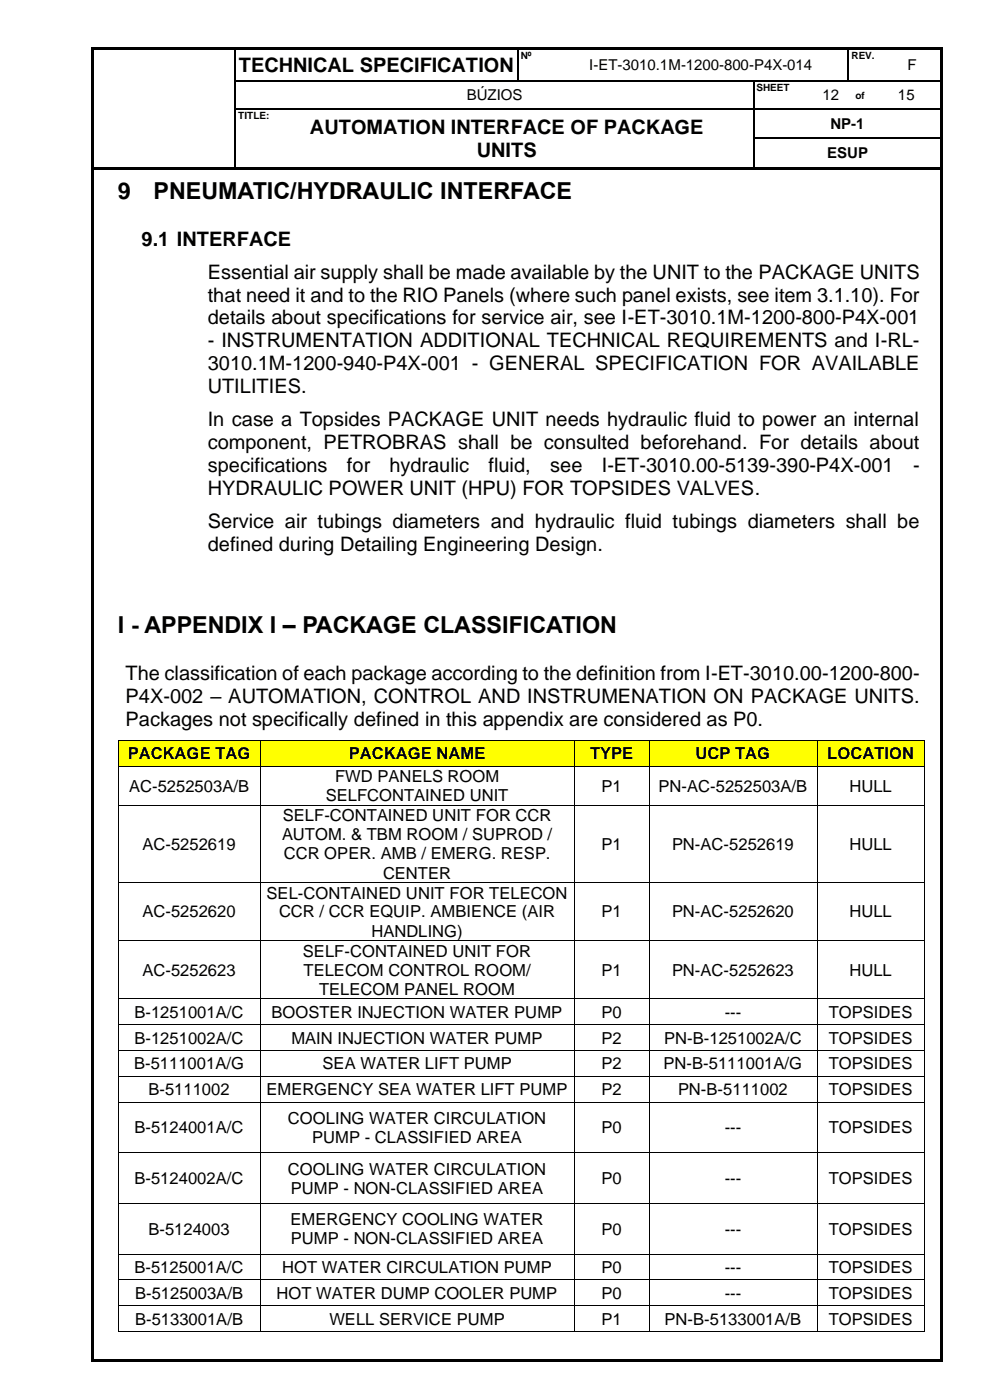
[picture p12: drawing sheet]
<svg xmlns="http://www.w3.org/2000/svg" width="210mm" height="297mm" viewBox="0 0 210 297" stroke-linecap="round" stroke-linejoin="round" font-family="sans-serif">
<defs><g id="words">
<g font-size="5">
<text x="25" y="42.1">9</text>
<text x="32.6" y="42.1">PNEUMATIC/HYDRAULIC INTERFACE</text>
<text x="25" y="134.3">I - APPENDIX I – PACKAGE CLASSIFICATION</text>
</g>
<g font-size="4.2">
<text x="50.6" y="15.3">TECHNICAL SPECIFICATION</text>
<text x="65.8" y="28.5">AUTOMATION INTERFACE OF PACKAGE</text>
<text x="101.2" y="33.3">UNITS</text>
<text x="30" y="52.1">9.1 INTERFACE</text>
<text x="44.1" y="59.1">Essential air supply shall be made available by the UNIT to the PACKAGE UNITS</text>
<text x="44.1" y="64">that need it and to the RIO Panels (where such panel exists, see item 3.1.10). For</text>
<text x="44.1" y="68.8">details about specifications for service air, see I-ET-3010.1M-1200-800-P4X-001</text>
<text x="44.1" y="73.7">- INSTRUMENTATION ADDITIONAL TECHNICAL REQUIREMENTS and I-RL-</text>
<text x="44.1" y="78.6">3010.1M-1200-940-P4X-001 - GENERAL SPECIFICATION FOR AVAILABLE</text>
<text x="44.1" y="83.4">UTILITIES.</text>
<text x="44.1" y="90.4">In case a Topsides PACKAGE UNIT needs hydraulic fluid to power an internal</text>
<text x="44.1" y="95.3">component, PETROBRAS shall be consulted beforehand. For details about</text>
<text x="44.1" y="100.2">specifications</text>
<text x="73.6" y="100.2">for</text>
<text x="82.6" y="100.2">hydraulic</text>
<text x="103.6" y="100.2">fluid,</text>
<text x="116.7" y="100.2">see</text>
<text x="127.6" y="100.2">I-ET-3010.00-5139-390-P4X-001</text>
<text x="193.7" y="100.2">-</text>
<text x="44.1" y="105">HYDRAULIC POWER UNIT (HPU) FOR TOPSIDES VALVES.</text>
<text x="44.1" y="112">Service air tubings diameters and hydraulic fluid tubings diameters shall be</text>
<text x="44.1" y="116.9">defined during Detailing Engineering Design.</text>
<text x="26.6" y="144.2">The classification of each package according to the definition from I-ET-3010.00-1200-800-</text>
<text x="26.6" y="149.1">P4X-002 – AUTOMATION, CONTROL AND INSTRUMENATION ON PACKAGE UNITS.</text>
<text x="26.6" y="154">Packages not specifically defined in this appendix are considered as P0.</text>
</g>
<g font-size="3.5">
<text x="27.1" y="161.1">PACKAGE TAG</text>
<text x="74" y="161.1">PACKAGE NAME</text>
<text x="125.2" y="161.1">TYPE</text>
<text x="147.6" y="161.1">UCP TAG</text>
<text x="175.5" y="161.1">LOCATION</text>
<text x="27.4" y="168">AC-5252503A/B</text>
<text x="71.1" y="165.9">FWD PANELS ROOM</text>
<text x="127.6" y="168">P1</text>
<text x="139.7" y="168">PN-AC-5252503A/B</text>
<text x="180.2" y="168">HULL</text>
<text x="69.1" y="170">SELFCONTAINED UNIT</text>
<text x="59.8" y="178.3">AUTOM. &amp; TBM ROOM / SUPROD /</text>
<text x="60" y="174.2">SELF-CONTAINED UNIT FOR CCR</text>
<text x="30.2" y="180.3">AC-5252619</text>
<text x="60.2" y="182.4">CCR OPER. AMB / EMERG. RESP.</text>
<text x="127.6" y="180.3">P1</text>
<text x="142.6" y="180.3">PN-AC-5252619</text>
<text x="180.2" y="180.3">HULL</text>
<text x="56.6" y="190.7">SEL-CONTAINED UNIT FOR TELECON</text>
<text x="81.3" y="186.4">CENTER</text>
<text x="30.2" y="194.7">AC-5252620</text>
<text x="59.2" y="194.7">CCR / CCR EQUIP. AMBIENCE (AIR</text>
<text x="127.6" y="194.7">P1</text>
<text x="142.6" y="194.7">PN-AC-5252620</text>
<text x="180.2" y="194.7">HULL</text>
<text x="64.3" y="203">SELF-CONTAINED UNIT FOR</text>
<text x="78.8" y="198.7">HANDLING)</text>
<text x="30.2" y="207">AC-5252623</text>
<text x="64.4" y="207">TELECOM CONTROL ROOM/</text>
<text x="127.6" y="207">P1</text>
<text x="142.6" y="207">PN-AC-5252623</text>
<text x="180.2" y="207">HULL</text>
<text x="28.5" y="215.9">B-1251001A/C</text>
<text x="57.6" y="215.9">BOOSTER INJECTION WATER PUMP</text>
<text x="67.7" y="211.1">TELECOM PANEL ROOM</text>
<text x="127.6" y="215.9">P0</text>
<text x="153.7" y="215.9">---</text>
<text x="175.8" y="215.9">TOPSIDES</text>
<text x="28.5" y="221.4">B-1251002A/C</text>
<text x="61.8" y="221.4">MAIN INJECTION WATER PUMP</text>
<text x="127.6" y="221.4">P2</text>
<text x="140.9" y="221.4">PN-B-1251002A/C</text>
<text x="175.8" y="221.4">TOPSIDES</text>
<text x="28.5" y="226.9">B-5111001A/G</text>
<text x="68.4" y="226.9">SEA WATER LIFT PUMP</text>
<text x="127.6" y="226.9">P2</text>
<text x="140.8" y="226.9">PN-B-5111001A/G</text>
<text x="175.8" y="226.9">TOPSIDES</text>
<text x="31.5" y="232.4">B-5111002</text>
<text x="56.5" y="232.4">EMERGENCY SEA WATER LIFT PUMP</text>
<text x="127.6" y="232.4">P2</text>
<text x="143.8" y="232.4">PN-B-5111002</text>
<text x="175.8" y="232.4">TOPSIDES</text>
<text x="61.1" y="238.5">COOLING WATER CIRCULATION</text>
<text x="28.5" y="240.5">B-5124001A/C</text>
<text x="66.2" y="242.5">PUMP - CLASSIFIED AREA</text>
<text x="127.6" y="240.5">P0</text>
<text x="153.7" y="240.5">---</text>
<text x="175.8" y="240.5">TOPSIDES</text>
<text x="28.5" y="251.2">B-5124002A/C</text>
<text x="61.1" y="249.2">COOLING WATER CIRCULATION</text>
<text x="127.6" y="251.2">P0</text>
<text x="153.7" y="251.2">---</text>
<text x="175.8" y="251.2">TOPSIDES</text>
<text x="61.7" y="253.3">PUMP - NON-CLASSIFIED AREA</text>
<text x="31.5" y="262">B-5124003</text>
<text x="61.6" y="260">EMERGENCY COOLING WATER</text>
<text x="127.6" y="262">P0</text>
<text x="153.7" y="262">---</text>
<text x="175.8" y="262">TOPSIDES</text>
<text x="61.7" y="264">PUMP - NON-CLASSIFIED AREA</text>
<text x="28.5" y="270.1">B-5125001A/C</text>
<text x="28.7" y="275.6">B-5125003A/B</text>
<text x="58.7" y="275.6">HOT WATER DUMP COOLER PUMP</text>
<text x="59.9" y="270.1">HOT WATER CIRCULATION PUMP</text>
<text x="127.6" y="270.1">P0</text>
<text x="127.6" y="275.6">P0</text>
<text x="153.7" y="270.1">---</text>
<text x="153.7" y="275.6">---</text>
<text x="175.8" y="270.1">TOPSIDES</text>
<text x="175.8" y="275.6">TOPSIDES</text>
<text x="28.7" y="281.1">B-5133001A/B</text>
<text x="69.9" y="281.1">WELL SERVICE PUMP</text>
<text x="127.6" y="281.1">P1</text>
<text x="141" y="281.1">PN-B-5133001A/B</text>
<text x="175.8" y="281.1">TOPSIDES</text>
</g>
<g font-size="3.2">
<text x="125" y="14.9">I-ET-3010.1M-1200-800-P4X-014</text>
<text x="192.5" y="14.9">F</text>
<text x="99" y="21.3">BÚZIOS</text>
<text x="174.5" y="21.3">12</text>
<text x="190.5" y="21.3">15</text>
<text x="176.2" y="27.3">NP-1</text>
<text x="175.5" y="33.6">ESUP</text>
</g>
<g font-size="2.1">
<text x="110.5" y="12.5">Nº</text>
<text x="180.6" y="12.5">REV.</text>
<text x="160.5" y="19.3">SHEET</text>
<text x="181.5" y="20.9">of</text>
<text x="50.6" y="25.2">TITLE:</text>
</g>
</g></defs>
<g fill="#000">
<path d="M19.5 10h.5v.5h-.5z" fill-rule="evenodd"/>
<path d="M19.5 10h.5v.5h-.5z" fill-rule="evenodd"/>
<path d="M19.5 10.5h.5v6.5h-.5z" fill-rule="evenodd"/>
<path d="M19.5 17h.5v.3h-.5z" fill-rule="evenodd"/>
<path d="M20 10h29.8v.5h-29.8z" fill-rule="evenodd"/>
<path d="M49.8 10.5h.2z" fill-rule="evenodd"/>
<path d="M49.8 10h.5v.5h-.5z" fill-rule="evenodd"/>
<path d="M49.8 17h.2v.3h-.2z" fill-rule="evenodd"/>
<path d="M50.3 10h59.5v.5h-59.5z" fill-rule="evenodd"/>
<path d="M109.8 10.5h.3z" fill-rule="evenodd"/>
<path d="M109.8 10h.5v.5h-.5z" fill-rule="evenodd"/>
<path d="M109.8 17h.3v.3h-.3z" fill-rule="evenodd"/>
<path d="M110.3 10h7.2v.5h-7.2z" fill-rule="evenodd"/>
<path d="M117.5 10h.5v.5h-.5z" fill-rule="evenodd"/>
<path d="M117.5 17h.2v.3h-.2z" fill-rule="evenodd"/>
<path d="M118 10h61.9v.5h-61.9z" fill-rule="evenodd"/>
<path d="M159.8 17h.3v.3h-.3z" fill-rule="evenodd"/>
<path d="M172.5 17h.3v.3h-.3z" fill-rule="evenodd"/>
<path d="M179.9 10.5h.2z" fill-rule="evenodd"/>
<path d="M179.9 10h.5v.5h-.5z" fill-rule="evenodd"/>
<path d="M179.9 17h.2v.3h-.2z" fill-rule="evenodd"/>
<path d="M180.1 17h.3v.3h-.3z" fill-rule="evenodd"/>
<path d="M180.4 10h7.1v.5h-7.1z" fill-rule="evenodd"/>
<path d="M185 17h.2v.3h-.2z" fill-rule="evenodd"/>
<path d="M187.5 10h.5v.5h-.5z" fill-rule="evenodd"/>
<path d="M187.5 17h.2v.3h-.2z" fill-rule="evenodd"/>
<path d="M188 10h11.6v.5h-11.6z" fill-rule="evenodd"/>
<path d="M199.6 10h.5v.5h-.5z" fill-rule="evenodd"/>
<path d="M199.6 10h.5v.5h-.5z" fill-rule="evenodd"/>
<path d="M199.6 10.5h.5v6.5h-.5z" fill-rule="evenodd"/>
<path d="M199.6 17h.5v.3h-.5z" fill-rule="evenodd"/>
<path d="M19.5 17.3h.5v5.7h-.5z" fill-rule="evenodd"/>
<path d="M19.5 23h.5v.2h-.5z" fill-rule="evenodd"/>
<path d="M19.5 23.2h.5v6h-.5z" fill-rule="evenodd"/>
<path d="M19.5 29.2h.5v.3h-.5z" fill-rule="evenodd"/>
<path d="M19.5 29.5h.5v5.9h-.5z" fill-rule="evenodd"/>
<path d="M19.5 35.4h.5v.6h-.5z" fill-rule="evenodd"/>
<path d="M20 35.4h29.8v.5h-29.8z" fill-rule="evenodd"/>
<path d="M49.8 23h.2v.2h-.2z" fill-rule="evenodd"/>
<path d="M49.8 29.2h.2v.3h-.2z" fill-rule="evenodd"/>
<path d="M49.8 35.4h.5v.5h-.5z" fill-rule="evenodd"/>
<path d="M50.3 35.4h9.9v.5h-9.9z" fill-rule="evenodd"/>
<path d="M60.2 23h.3v.2h-.3z" fill-rule="evenodd"/>
<path d="M60.2 35.4h.6v.5h-.6z" fill-rule="evenodd"/>
<path d="M60.8 35.4h99v.5h-99z" fill-rule="evenodd"/>
<path d="M159.8 23h.3v.2h-.3z" fill-rule="evenodd"/>
<path d="M159.8 29.2h.3v.3h-.3z" fill-rule="evenodd"/>
<path d="M159.8 35.4h.6v.5h-.6z" fill-rule="evenodd"/>
<path d="M160.4 35.4h39.2v.5h-39.2z" fill-rule="evenodd"/>
<path d="M172.5 23h.3v.2h-.3z" fill-rule="evenodd"/>
<path d="M180 23h.2v.2h-.2z" fill-rule="evenodd"/>
<path d="M185 23h.2v.2h-.2z" fill-rule="evenodd"/>
<path d="M199.6 17.3h.5v5.7h-.5z" fill-rule="evenodd"/>
<path d="M199.6 23h.5v.2h-.5z" fill-rule="evenodd"/>
<path d="M199.6 23.2h.5v6h-.5z" fill-rule="evenodd"/>
<path d="M199.6 29.2h.5v.3h-.5z" fill-rule="evenodd"/>
<path d="M199.6 29.5h.5v5.9h-.5z" fill-rule="evenodd"/>
<path d="M199.6 35.4h.5v.6h-.5z" fill-rule="evenodd"/>
<path d="M19.5 36h.5v252.4h-.5z" fill-rule="evenodd"/>
<path d="M19.5 288.4h.5v.5h-.5z" fill-rule="evenodd"/>
<path d="M19.5 288.4h.5v.5h-.5z" fill-rule="evenodd"/>
<path d="M20 288.4h179.6v.5h-179.6z" fill-rule="evenodd"/>
<path d="M199.6 36h.5v252.4h-.5z" fill-rule="evenodd"/>
<path d="M199.6 288.4h.5v.5h-.5z" fill-rule="evenodd"/>
<path d="M199.6 288.4h.5v.5h-.5z" fill-rule="evenodd"/>
</g>
<g fill="none" stroke="#000" stroke-width=".25">
<path d="M49.9 10.5v6.5M49.9 17.3v5.7M50 17.1h59.8M110 10.5v6.5M110.1 17.1h7.4M117.7 17.1h42.1M160 17.3v5.7M160.1 17.1h12.4M172.8 17.1h7.1M180 10.5v6.5M180.4 17.1h4.6M185.2 17.1h2.3"/>
<path d="M187.7 17.1h11.9M49.9 23.2v6M49.9 29.5v5.9M50 23.1h10.2M60.5 23.1h99.3M160 23.2v6M160 29.5v5.9M160.1 23.1h12.4M160.1 29.3h39.5M172.8 23.1h7.2M180.2 23.1h4.8M185.2 23.1h14.4"/>
</g>
<g fill="#ff0">
<path d="M25.2 157.2h29.9v5.3h-29.9z" fill-rule="evenodd"/>
<path d="M26.3 157.8h27.6v4.1h-27.6z" fill-rule="evenodd"/>
<path d="M55.2 157.2h66.6v5.3h-66.6z" fill-rule="evenodd"/>
<path d="M56.4 157.8h64.2v4.1h-64.2z" fill-rule="evenodd"/>
<path d="M121.9 157.2h15.8v5.3h-15.8z" fill-rule="evenodd"/>
<path d="M123.1 157.8h13.4v4.1h-13.4z" fill-rule="evenodd"/>
<path d="M137.7 157.2h35.5v5.3h-35.5z" fill-rule="evenodd"/>
<path d="M139 157.8h33.1v4.1h-33.1z" fill-rule="evenodd"/>
<path d="M173.3 157.2h22.8v5.3h-22.8z" fill-rule="evenodd"/>
<path d="M174.5 157.8h20.4v4.1h-20.4z" fill-rule="evenodd"/>
</g>
<g fill="#000">
<path d="M25 157h.2v.2h-.2z" fill-rule="evenodd"/>
<path d="M25 157h.2v.2h-.2z" fill-rule="evenodd"/>
<path d="M55.1 157h.2v.2h-.2z" fill-rule="evenodd"/>
<path d="M121.8 157h.2v.2h-.2z" fill-rule="evenodd"/>
<path d="M137.7 157h.2v.2h-.2z" fill-rule="evenodd"/>
<path d="M173.3 157h.1v.2h-.1z" fill-rule="evenodd"/>
<path d="M196.1 157h.2v.2h-.2z" fill-rule="evenodd"/>
<path d="M196.1 157h.2v.2h-.2z" fill-rule="evenodd"/>
<path d="M25 162.5h.2v.1h-.2z" fill-rule="evenodd"/>
<path d="M25 170.8h.2v.1h-.2z" fill-rule="evenodd"/>
<path d="M55.1 162.5h.2v.1h-.2z" fill-rule="evenodd"/>
<path d="M55.1 170.8h.2v.1h-.2z" fill-rule="evenodd"/>
<path d="M121.8 162.5h.2v.1h-.2z" fill-rule="evenodd"/>
<path d="M121.8 170.8h.2v.1h-.2z" fill-rule="evenodd"/>
<path d="M137.7 162.5h.2v.1h-.2z" fill-rule="evenodd"/>
<path d="M137.7 170.8h.2v.1h-.2z" fill-rule="evenodd"/>
<path d="M173.3 162.5h.1v.1h-.1z" fill-rule="evenodd"/>
<path d="M173.3 170.8h.1v.1h-.1z" fill-rule="evenodd"/>
<path d="M196.1 162.5h.2v.1h-.2z" fill-rule="evenodd"/>
<path d="M196.1 170.8h.2v.1h-.2z" fill-rule="evenodd"/>
<path d="M25 187.2h.2v.1h-.2z" fill-rule="evenodd"/>
<path d="M25 199.5h.2v.2h-.2z" fill-rule="evenodd"/>
<path d="M55.1 187.2h.2v.1h-.2z" fill-rule="evenodd"/>
<path d="M55.1 199.5h.2v.2h-.2z" fill-rule="evenodd"/>
<path d="M121.8 187.2h.2v.1h-.2z" fill-rule="evenodd"/>
<path d="M121.8 199.5h.2v.2h-.2z" fill-rule="evenodd"/>
<path d="M137.7 187.2h.2v.1h-.2z" fill-rule="evenodd"/>
<path d="M137.7 199.5h.2v.2h-.2z" fill-rule="evenodd"/>
<path d="M173.3 187.2h.1v.1h-.1z" fill-rule="evenodd"/>
<path d="M173.3 199.5h.1v.2h-.1z" fill-rule="evenodd"/>
<path d="M196.1 187.2h.2v.1h-.2z" fill-rule="evenodd"/>
<path d="M196.1 199.5h.2v.2h-.2z" fill-rule="evenodd"/>
<path d="M25 211.9h.2v.1h-.2z" fill-rule="evenodd"/>
<path d="M25 217.3h.2v.2h-.2z" fill-rule="evenodd"/>
<path d="M55.1 211.9h.2v.1h-.2z" fill-rule="evenodd"/>
<path d="M55.1 217.3h.2v.2h-.2z" fill-rule="evenodd"/>
<path d="M121.8 211.9h.2v.1h-.2z" fill-rule="evenodd"/>
<path d="M121.8 217.3h.2v.2h-.2z" fill-rule="evenodd"/>
<path d="M137.7 211.9h.2v.1h-.2z" fill-rule="evenodd"/>
<path d="M137.7 217.3h.2v.2h-.2z" fill-rule="evenodd"/>
<path d="M173.3 211.9h.1v.1h-.1z" fill-rule="evenodd"/>
<path d="M173.3 217.3h.1v.2h-.1z" fill-rule="evenodd"/>
<path d="M196.1 211.9h.2v.1h-.2z" fill-rule="evenodd"/>
<path d="M196.1 217.3h.2v.2h-.2z" fill-rule="evenodd"/>
<path d="M25 222.8h.2v.2h-.2z" fill-rule="evenodd"/>
<path d="M25 228.3h.2v.1h-.2z" fill-rule="evenodd"/>
<path d="M25 233.8h.2v.1h-.2z" fill-rule="evenodd"/>
<path d="M55.1 222.8h.2v.2h-.2z" fill-rule="evenodd"/>
<path d="M55.1 228.3h.2v.1h-.2z" fill-rule="evenodd"/>
<path d="M55.1 233.8h.2v.1h-.2z" fill-rule="evenodd"/>
<path d="M121.8 222.8h.2v.2h-.2z" fill-rule="evenodd"/>
<path d="M121.8 228.3h.2v.1h-.2z" fill-rule="evenodd"/>
<path d="M121.8 233.8h.2v.1h-.2z" fill-rule="evenodd"/>
<path d="M137.7 222.8h.2v.2h-.2z" fill-rule="evenodd"/>
<path d="M137.7 228.3h.2v.1h-.2z" fill-rule="evenodd"/>
<path d="M137.7 233.8h.2v.1h-.2z" fill-rule="evenodd"/>
<path d="M173.3 222.8h.1v.2h-.1z" fill-rule="evenodd"/>
<path d="M173.3 228.3h.1v.1h-.1z" fill-rule="evenodd"/>
<path d="M173.3 233.8h.1v.1h-.1z" fill-rule="evenodd"/>
<path d="M196.1 222.8h.2v.2h-.2z" fill-rule="evenodd"/>
<path d="M196.1 228.3h.2v.1h-.2z" fill-rule="evenodd"/>
<path d="M196.1 233.8h.2v.1h-.2z" fill-rule="evenodd"/>
<path d="M25 244.5h.2v.2h-.2z" fill-rule="evenodd"/>
<path d="M25 255.3h.2v.1h-.2z" fill-rule="evenodd"/>
<path d="M55.1 244.5h.2v.2h-.2z" fill-rule="evenodd"/>
<path d="M55.1 255.3h.2v.1h-.2z" fill-rule="evenodd"/>
<path d="M121.8 244.5h.2v.2h-.2z" fill-rule="evenodd"/>
<path d="M121.8 255.3h.2v.1h-.2z" fill-rule="evenodd"/>
<path d="M137.7 244.5h.2v.2h-.2z" fill-rule="evenodd"/>
<path d="M137.7 255.3h.2v.1h-.2z" fill-rule="evenodd"/>
<path d="M173.3 244.5h.1v.2h-.1z" fill-rule="evenodd"/>
<path d="M173.3 255.3h.1v.1h-.1z" fill-rule="evenodd"/>
<path d="M196.1 244.5h.2v.2h-.2z" fill-rule="evenodd"/>
<path d="M196.1 255.3h.2v.1h-.2z" fill-rule="evenodd"/>
<path d="M25 266h.2v.2h-.2z" fill-rule="evenodd"/>
<path d="M25 271.5h.2v.2h-.2z" fill-rule="evenodd"/>
<path d="M25 276.9h.2v.2h-.2z" fill-rule="evenodd"/>
<path d="M55.1 266h.2v.2h-.2z" fill-rule="evenodd"/>
<path d="M55.1 271.5h.2v.2h-.2z" fill-rule="evenodd"/>
<path d="M55.1 276.9h.2v.2h-.2z" fill-rule="evenodd"/>
<path d="M121.8 266h.2v.2h-.2z" fill-rule="evenodd"/>
<path d="M121.8 271.5h.2v.2h-.2z" fill-rule="evenodd"/>
<path d="M121.8 276.9h.2v.2h-.2z" fill-rule="evenodd"/>
<path d="M137.7 266h.2v.2h-.2z" fill-rule="evenodd"/>
<path d="M137.7 271.5h.2v.2h-.2z" fill-rule="evenodd"/>
<path d="M137.7 276.9h.2v.2h-.2z" fill-rule="evenodd"/>
<path d="M173.3 266h.1v.2h-.1z" fill-rule="evenodd"/>
<path d="M173.3 271.5h.1v.2h-.1z" fill-rule="evenodd"/>
<path d="M173.3 276.9h.1v.2h-.1z" fill-rule="evenodd"/>
<path d="M196.1 266h.2v.2h-.2z" fill-rule="evenodd"/>
<path d="M196.1 271.5h.2v.2h-.2z" fill-rule="evenodd"/>
<path d="M196.1 276.9h.2v.2h-.2z" fill-rule="evenodd"/>
<path d="M25 282.4h.2v.2h-.2z" fill-rule="evenodd"/>
<path d="M25 282.4h.2v.2h-.2z" fill-rule="evenodd"/>
<path d="M55.1 282.4h.2v.2h-.2z" fill-rule="evenodd"/>
<path d="M121.8 282.4h.2v.2h-.2z" fill-rule="evenodd"/>
<path d="M137.7 282.4h.2v.2h-.2z" fill-rule="evenodd"/>
<path d="M173.3 282.4h.1v.2h-.1z" fill-rule="evenodd"/>
<path d="M196.1 282.4h.2v.2h-.2z" fill-rule="evenodd"/>
<path d="M196.1 282.4h.2v.2h-.2z" fill-rule="evenodd"/>
</g>
<g fill="none" stroke="#000" stroke-width=".21">
<path d="M25.1 157.2v5.3M25.2 157.1h29.9M55.2 157.2v5.3M55.3 157.1h66.5M121.9 157.2v5.3M122 157.1h15.7M137.8 157.2v5.3M137.9 157.1h35.4M173.3 157.2v5.3M173.4 157.1h22.7M196.2 157.2v5.3M25.1 162.6v8.2"/>
<path d="M25.1 170.9v16.3M25.2 162.5h29.9M25.2 170.8h29.9M55.2 162.6v8.2M55.2 170.9v16.3M55.3 162.5h66.5M55.3 170.8h66.5M121.9 162.6v8.2M121.9 170.9v16.3M122 162.5h15.7M122 170.8h15.7M137.8 162.6v8.2"/>
<path d="M137.8 170.9v16.3M137.9 162.5h35.4M137.9 170.8h35.4M173.3 162.6v8.2M173.3 170.9v16.3M173.4 162.5h22.7M173.4 170.8h22.7M196.2 162.6v8.2M196.2 170.9v16.3M25.1 187.3v12.2M25.1 199.7v12.2M25.2 187.3h29.9"/>
<path d="M25.2 199.6h29.9M55.2 187.3v12.2M55.2 199.7v12.2M55.3 187.3h66.5M55.3 199.6h66.5M121.9 187.3v12.2M121.9 199.7v12.2M122 187.3h15.7M122 199.6h15.7M137.8 187.3v12.2M137.8 199.7v12.2M137.9 187.3h35.4"/>
<path d="M137.9 199.6h35.4M173.3 187.3v12.2M173.3 199.7v12.2M173.4 187.3h22.7M173.4 199.6h22.7M196.2 187.3v12.2M196.2 199.7v12.2M25.1 212v5.3M25.1 217.5v5.3M25.2 212h29.9M25.2 217.4h29.9M55.2 212v5.3"/>
<path d="M55.2 217.5v5.3M55.3 212h66.5M55.3 217.4h66.5M121.9 212v5.3M121.9 217.5v5.3M122 212h15.7M122 217.4h15.7M137.8 212v5.3M137.8 217.5v5.3M137.9 212h35.4M137.9 217.4h35.4M173.3 212v5.3"/>
<path d="M173.3 217.5v5.3M173.4 212h22.7M173.4 217.4h22.7M196.2 212v5.3M196.2 217.5v5.3M25.1 223v5.3M25.1 228.4v5.4M25.1 233.9v10.6M25.2 222.9h29.9M25.2 228.3h29.9M25.2 233.8h29.9M55.2 223v5.3"/>
<path d="M55.2 228.4v5.4M55.2 233.9v10.6M55.3 222.9h66.5M55.3 228.3h66.5M55.3 233.8h66.5M121.9 223v5.3M121.9 228.4v5.4M121.9 233.9v10.6M122 222.9h15.7M122 228.3h15.7M122 233.8h15.7M137.8 223v5.3"/>
<path d="M137.8 228.4v5.4M137.8 233.9v10.6M137.9 222.9h35.4M137.9 228.3h35.4M137.9 233.8h35.4M173.3 223v5.3M173.3 228.4v5.4M173.3 233.9v10.6M173.4 222.9h22.7M173.4 228.3h22.7M173.4 233.8h22.7M196.2 223v5.3"/>
<path d="M196.2 228.4v5.4M196.2 233.9v10.6M25.1 244.7v10.6M25.1 255.4v10.6M25.2 244.6h29.9M25.2 255.3h29.9M55.2 244.7v10.6M55.2 255.4v10.6M55.3 244.6h66.5M55.3 255.3h66.5M121.9 244.7v10.6M121.9 255.4v10.6"/>
<path d="M122 244.6h15.7M122 255.3h15.7M137.8 244.7v10.6M137.8 255.4v10.6M137.9 244.6h35.4M137.9 255.3h35.4M173.3 244.7v10.6M173.3 255.4v10.6M173.4 244.6h22.7M173.4 255.3h22.7M196.2 244.7v10.6M196.2 255.4v10.6"/>
<path d="M25.1 266.2v5.3M25.1 271.7v5.2M25.1 277.1v5.3M25.2 266.1h29.9M25.2 271.6h29.9M25.2 277h29.9M55.2 266.2v5.3M55.2 271.7v5.2M55.2 277.1v5.3M55.3 266.1h66.5M55.3 271.6h66.5M55.3 277h66.5"/>
<path d="M121.9 266.2v5.3M121.9 271.7v5.2M121.9 277.1v5.3M122 266.1h15.7M122 271.6h15.7M122 277h15.7M137.8 266.2v5.3M137.8 271.7v5.2M137.8 277.1v5.3M137.9 266.1h35.4M137.9 271.6h35.4M137.9 277h35.4"/>
<path d="M173.3 266.2v5.3M173.3 271.7v5.2M173.3 277.1v5.3M173.4 266.1h22.7M173.4 271.6h22.7M173.4 277h22.7M196.2 266.2v5.3M196.2 271.7v5.2M196.2 277.1v5.3M25.2 282.5h29.9M55.3 282.5h66.5M122 282.5h15.7"/>
<path d="M137.9 282.5h35.4M173.4 282.5h22.7"/>
</g>
<use href="#words"/>
</svg>
